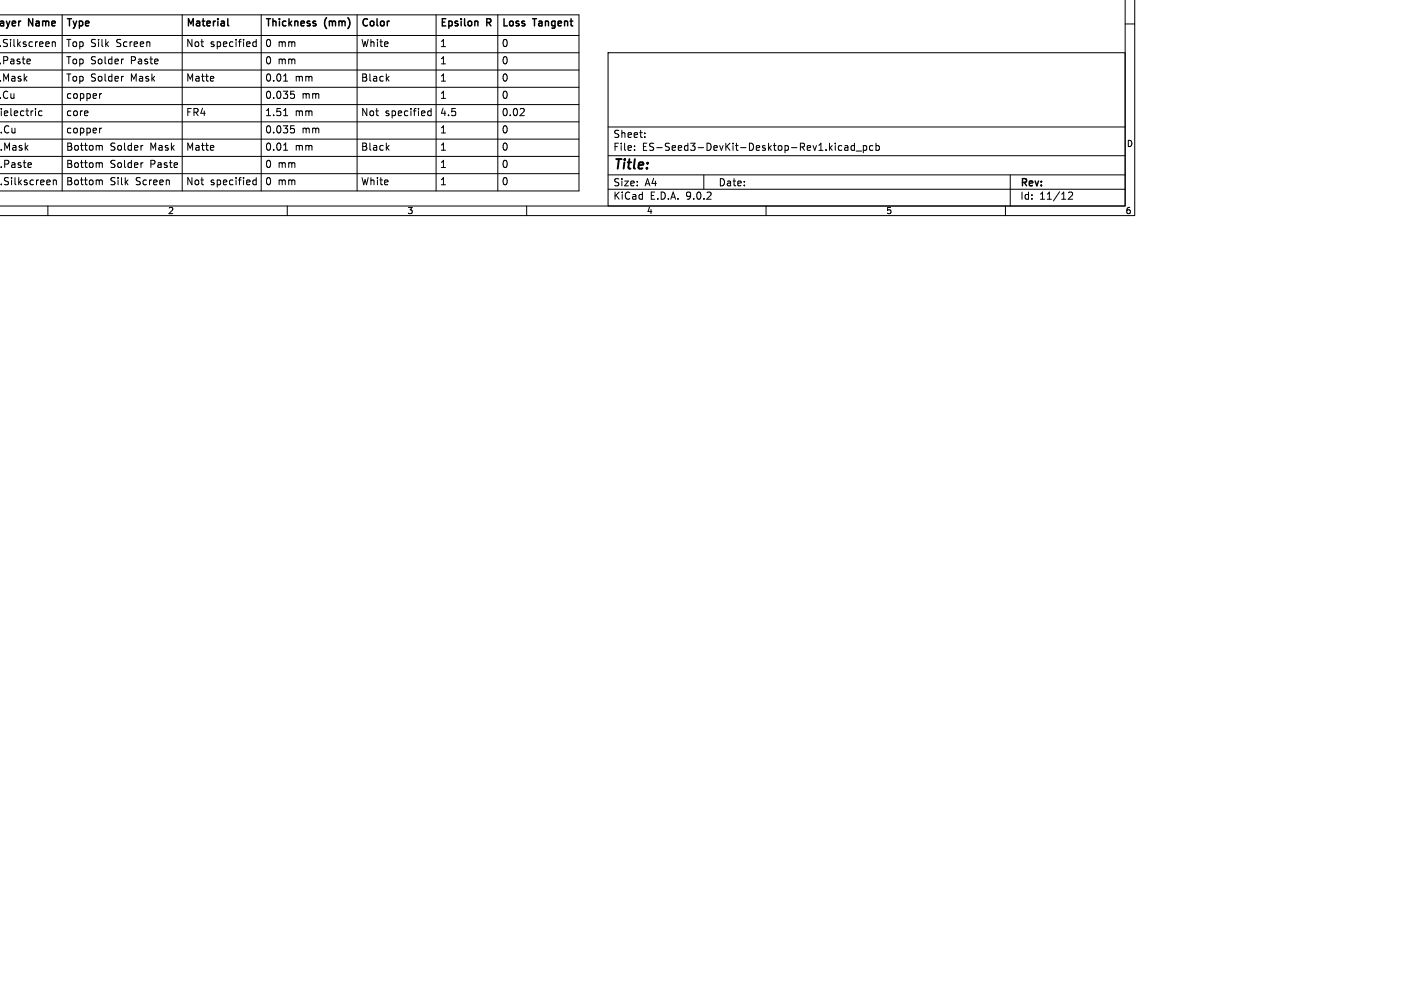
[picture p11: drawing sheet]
<svg xmlns="http://www.w3.org/2000/svg" width="297mm" height="210mm" viewBox="0 0 297 210" stroke-linecap="round" stroke-linejoin="round" font-family="sans-serif">
<defs><g id="words">
<text font-size="2.8" x="128" y="35.9">Title:</text>
<g font-size="2.1">
<text x="-.5" y="6.3">ayer</text>
<text x="-.4" y="10">.Silkscreen</text>
<text x="6" y="6.3">Name</text>
<text x="13.7" y="10">Top Silk</text>
<text x="13.7" y="6.3">Type</text>
<text x="24" y="10">Screen</text>
<text x="38.8" y="10">Not</text>
<text x="38.8" y="6.3">Material</text>
<text x="43.7" y="10">specified</text>
<text x="55.3" y="6.3">Thickness</text>
<text x="55.3" y="10">0 mm</text>
<text x="67.8" y="6.3">(mm)</text>
<text x="75.3" y="6.3">Color</text>
<text x="75.3" y="10">White</text>
<text x="91.8" y="6.3">Epsilon</text>
<text x="91.8" y="10">1</text>
<text x="101.7" y="6.3">R</text>
<text x="104.7" y="10">0</text>
<text x="104.7" y="6.3">Loss</text>
<text x="111.5" y="6.3">Tangent</text>
<text x="-.4" y="17.2">.Mask</text>
<text x="-.4" y="13.6">.Paste</text>
<text x="13.7" y="17.2">Top Solder</text>
<text x="13.7" y="13.6">Top Solder</text>
<text x="27" y="17.2">Mask</text>
<text x="27" y="13.6">Paste</text>
<text x="38.8" y="17.2">Matte</text>
<text x="55.3" y="13.6">0 mm</text>
<text x="55.3" y="17.2">0.01</text>
<text x="61.4" y="17.2">mm</text>
<text x="75.3" y="17.2">Black</text>
<text x="91.8" y="17.2">1</text>
<text x="91.8" y="13.6">1</text>
<text x="104.7" y="17.2">0</text>
<text x="104.7" y="13.6">0</text>
<text x="-.4" y="20.8">.Cu</text>
<text x="13.7" y="20.8">copper</text>
<text x="55.3" y="20.8">0.035</text>
<text x="62.9" y="20.8">mm</text>
<text x="91.8" y="20.8">1</text>
<text x="104.7" y="20.8">0</text>
<text x="-.3" y="28">.Cu</text>
<text x="-.1" y="24.4">ielectric</text>
<text x="13.7" y="24.4">core</text>
<text x="13.7" y="28">copper</text>
<text x="38.8" y="24.4">FR4</text>
<text x="55.3" y="28">0.035</text>
<text x="55.3" y="24.4">1.51</text>
<text x="61.4" y="24.4">mm</text>
<text x="62.9" y="28">mm</text>
<text x="75.3" y="24.4">Not</text>
<text x="80.3" y="24.4">specified</text>
<text x="91.8" y="28">1</text>
<text x="91.8" y="24.4">4.5</text>
<text x="104.7" y="28">0</text>
<text x="104.7" y="24.4">0.02</text>
<text x="128" y="29">Sheet:</text>
<text x="-.3" y="31.6">.Mask</text>
<text x="-.3" y="35.2">.Paste</text>
<text x="13.7" y="35.2">Bottom</text>
<text x="13.7" y="31.6">Bottom</text>
<text x="22.8" y="35.2">Solder</text>
<text x="22.8" y="31.6">Solder</text>
<text x="31.1" y="35.2">Paste</text>
<text x="31.1" y="31.6">Mask</text>
<text x="38.8" y="31.6">Matte</text>
<text x="55.3" y="35.2">0 mm</text>
<text x="55.3" y="31.6">0.01</text>
<text x="61.4" y="31.6">mm</text>
<text x="75.3" y="31.6">Black</text>
<text x="91.8" y="35.2">1</text>
<text x="91.8" y="31.6">1</text>
<text x="104.7" y="31.6">0</text>
<text x="104.7" y="35.2">0</text>
<text x="128" y="31.7">File:</text>
<text x="134.1" y="31.7">ES-Seed3-DevKit-Desktop-Rev1.kicad_pcb</text>
<text x="-.3" y="38.8">.Silkscreen</text>
<text x="13.7" y="38.8">Bottom</text>
<text x="22.8" y="38.8">Silk</text>
<text x="28.1" y="38.8">Screen</text>
<text x="38.8" y="38.8">Not</text>
<text x="43.7" y="38.8">specified</text>
<text x="55.3" y="38.8">0 mm</text>
<text x="75.3" y="38.8">White</text>
<text x="91.8" y="38.8">1</text>
<text x="104.7" y="38.8">0</text>
<text x="128" y="41.9">KiCad</text>
<text x="128" y="39.1">Size:</text>
<text x="134.7" y="39.1">A4</text>
<text x="135.7" y="41.9">E.D.A.</text>
<text x="143.3" y="41.9">9.0.2</text>
<text x="150" y="39.1">Date:</text>
<text x="213" y="39.3">Rev:</text>
<text x="213" y="41.9">Id:</text>
<text x="217.1" y="41.9">11/12</text>
</g>
<g font-size="1.8">
<text x="235.3" y="30.9">D</text>
<text x="35" y="44.9">2</text>
<text x="85" y="44.9">3</text>
<text x="135" y="44.9">4</text>
<text x="185" y="44.9">5</text>
<text x="235" y="44.9">6</text>
</g>
</g></defs>
<g fill="none" stroke="#000" stroke-width=".21">
<path d="M235 -.1v43.1h-235.1M237 -.1v45.1h-237.1M0 3.1h120.9v36.8h-120.9M0 7.4h120.9M0 18.2h120.9M0 14.6h120.9M0 11h120.9M6.1 12.3l.2 .4-.7 .1M6.3 13.3h-.2M10.9 8.9l.2-.2 .4 .1 .1 .9M10.9 8.7v1M13 3.1v36.8"/>
<path d="M21.2 19.5l-.4 .3M25.8 15.9l-.4 .2M25.8 12.3l-.4 .2M31.2 8.8l.1 .9M32.9 12.4l.1 .3-.7 .1M38.1 3.1v36.8M53.5 8.2v1.5M53.5 8.8l-.4-.1-.3 .3 .1 .7h.6M54.6 3.1v36.8M59.2 16.9h.9M60.7 19h.7M60.9 19.6h.3l.3 .3-.1 .5-.5 .1"/>
<path d="M74.6 3.1v36.8M80.8 16.4l.5 .5M81.3 15.9l-.6 .6M91.1 3.1v36.8M104 3.1v36.8M127 11h108v32h-108zM235 5h2M0 36.3h120.9M0 32.7h120.9M0 25.4h120.9M0 29h120.9M0 21.8h120.9"/>
<path d="M6.1 34h.4l.1 .3-.8 .2M6.5 34.9l-.4 .1M8.8 23.2l-.5-.1-.2 .3 .1 .7h.6M11.1 37.6v1M11.1 37.7l.2-.1h.4l.1 1M20.9 34l.5 .2v.8M20.9 30.4l.5 .2v.8M20.9 37.6l.5 .2v.8M21.2 26.8l-.4 .2M29.9 34l-.4 .1M29.9 30.4l-.4 .1M35.3 37.6l.1 1"/>
<path d="M37 34l.1 .3-.7 .2M53.5 37.1v1.5M53.5 37.6h-.4l-.3 .3 .1 .6h.6M59.2 31.4h.9M59.2 24.1h.9M60.7 26.3h.7M60.9 26.8h.3l.3 .3-.1 .6-.5 .1M80.8 30.8l.5 .6M81.3 30.4l-.6 .5M90 22.6v1.5M90 23.2l-.4-.1-.3 .3 .2 .7h.5M109.4 22.7l.1 .2-.1 .4-.8 .8h.9"/>
<path d="M127 39.5h108M127 36.5h108M127 32.5h108M127 26.5h108M132.5 31.3v.1M132.5 30.5v.1M134.7 28.6v.1M134.7 27.8v.1M147 36.5v3M175.8 30.5l-.4-.1-.3 .3 .1 .6h.6M176.5 30.5h.5l.1 .9M177.1 30.8h-.5l-.2 .2 .2 .4 .5-.1"/>
<path d="M178.5 30.5l-.5-.1-.3 .3 .2 .6h.6M178.5 29.9v1.5M178.8 31.5h1.2M180.3 30.5l.4-.1 .3 .3-.1 .6h-.6M180.3 30.4v1.5M182.3 30.5l-.4-.1-.3 .3 .1 .6h.6M183 30.5l.4-.1 .3 .3-.2 .6h-.5M183 29.9v1.5M211 36.5v6.5M10 43v2M60 43v2M110 43v2"/>
<path d="M160 43v2M210 43v2M223.2 40.2l.5-.1 .3 .4-.9 1.1h.9"/>
</g>
<g fill="none" stroke="#000" stroke-width=".3">
<path d="M4.2 4.4h.1M6.8 3.9v1.5l-.8-1.5v1.5M14.1 3.9h.8M14.5 3.9v1.5M39.4 5.4v-1.5l.5 1.1 .5-1.1v1.5M42.4 3.9v1.3M45.5 3.9v.1M46.8 4.5l.1 .9M46.9 5.3l-.2 .1M46.9 4.8h-.2M47.6 3.9v1.3l.2 .2M55.6 3.9h.9"/>
<path d="M56.1 3.9v1.5M57 3.9v1.5M58.4 3.9v.1M60.4 3.9v1.5M65.4 4.7l.6 .4-.2 .3-.4-.1M65.9 4.5l-.3-.1-.2 .2M68.2 3.7l-.3 .4M72.6 3.7l.3 .4M76.7 4l-.4-.1-.3 .2M78.7 3.9v1.3M81.3 4.4l-.3 .1M93.1 3.9h-.7v1.5"/>
<path d="M96.3 3.9v.1M97 3.9v1.3M99.2 4.5h.5l.1 .9M102.5 4l-.8-.1v1.5M105.3 3.9v1.5M111.2 3.9h.9M111.6 3.9v1.5M119.3 3.9v1.3"/>
</g>
<use href="#words"/>
</svg>
